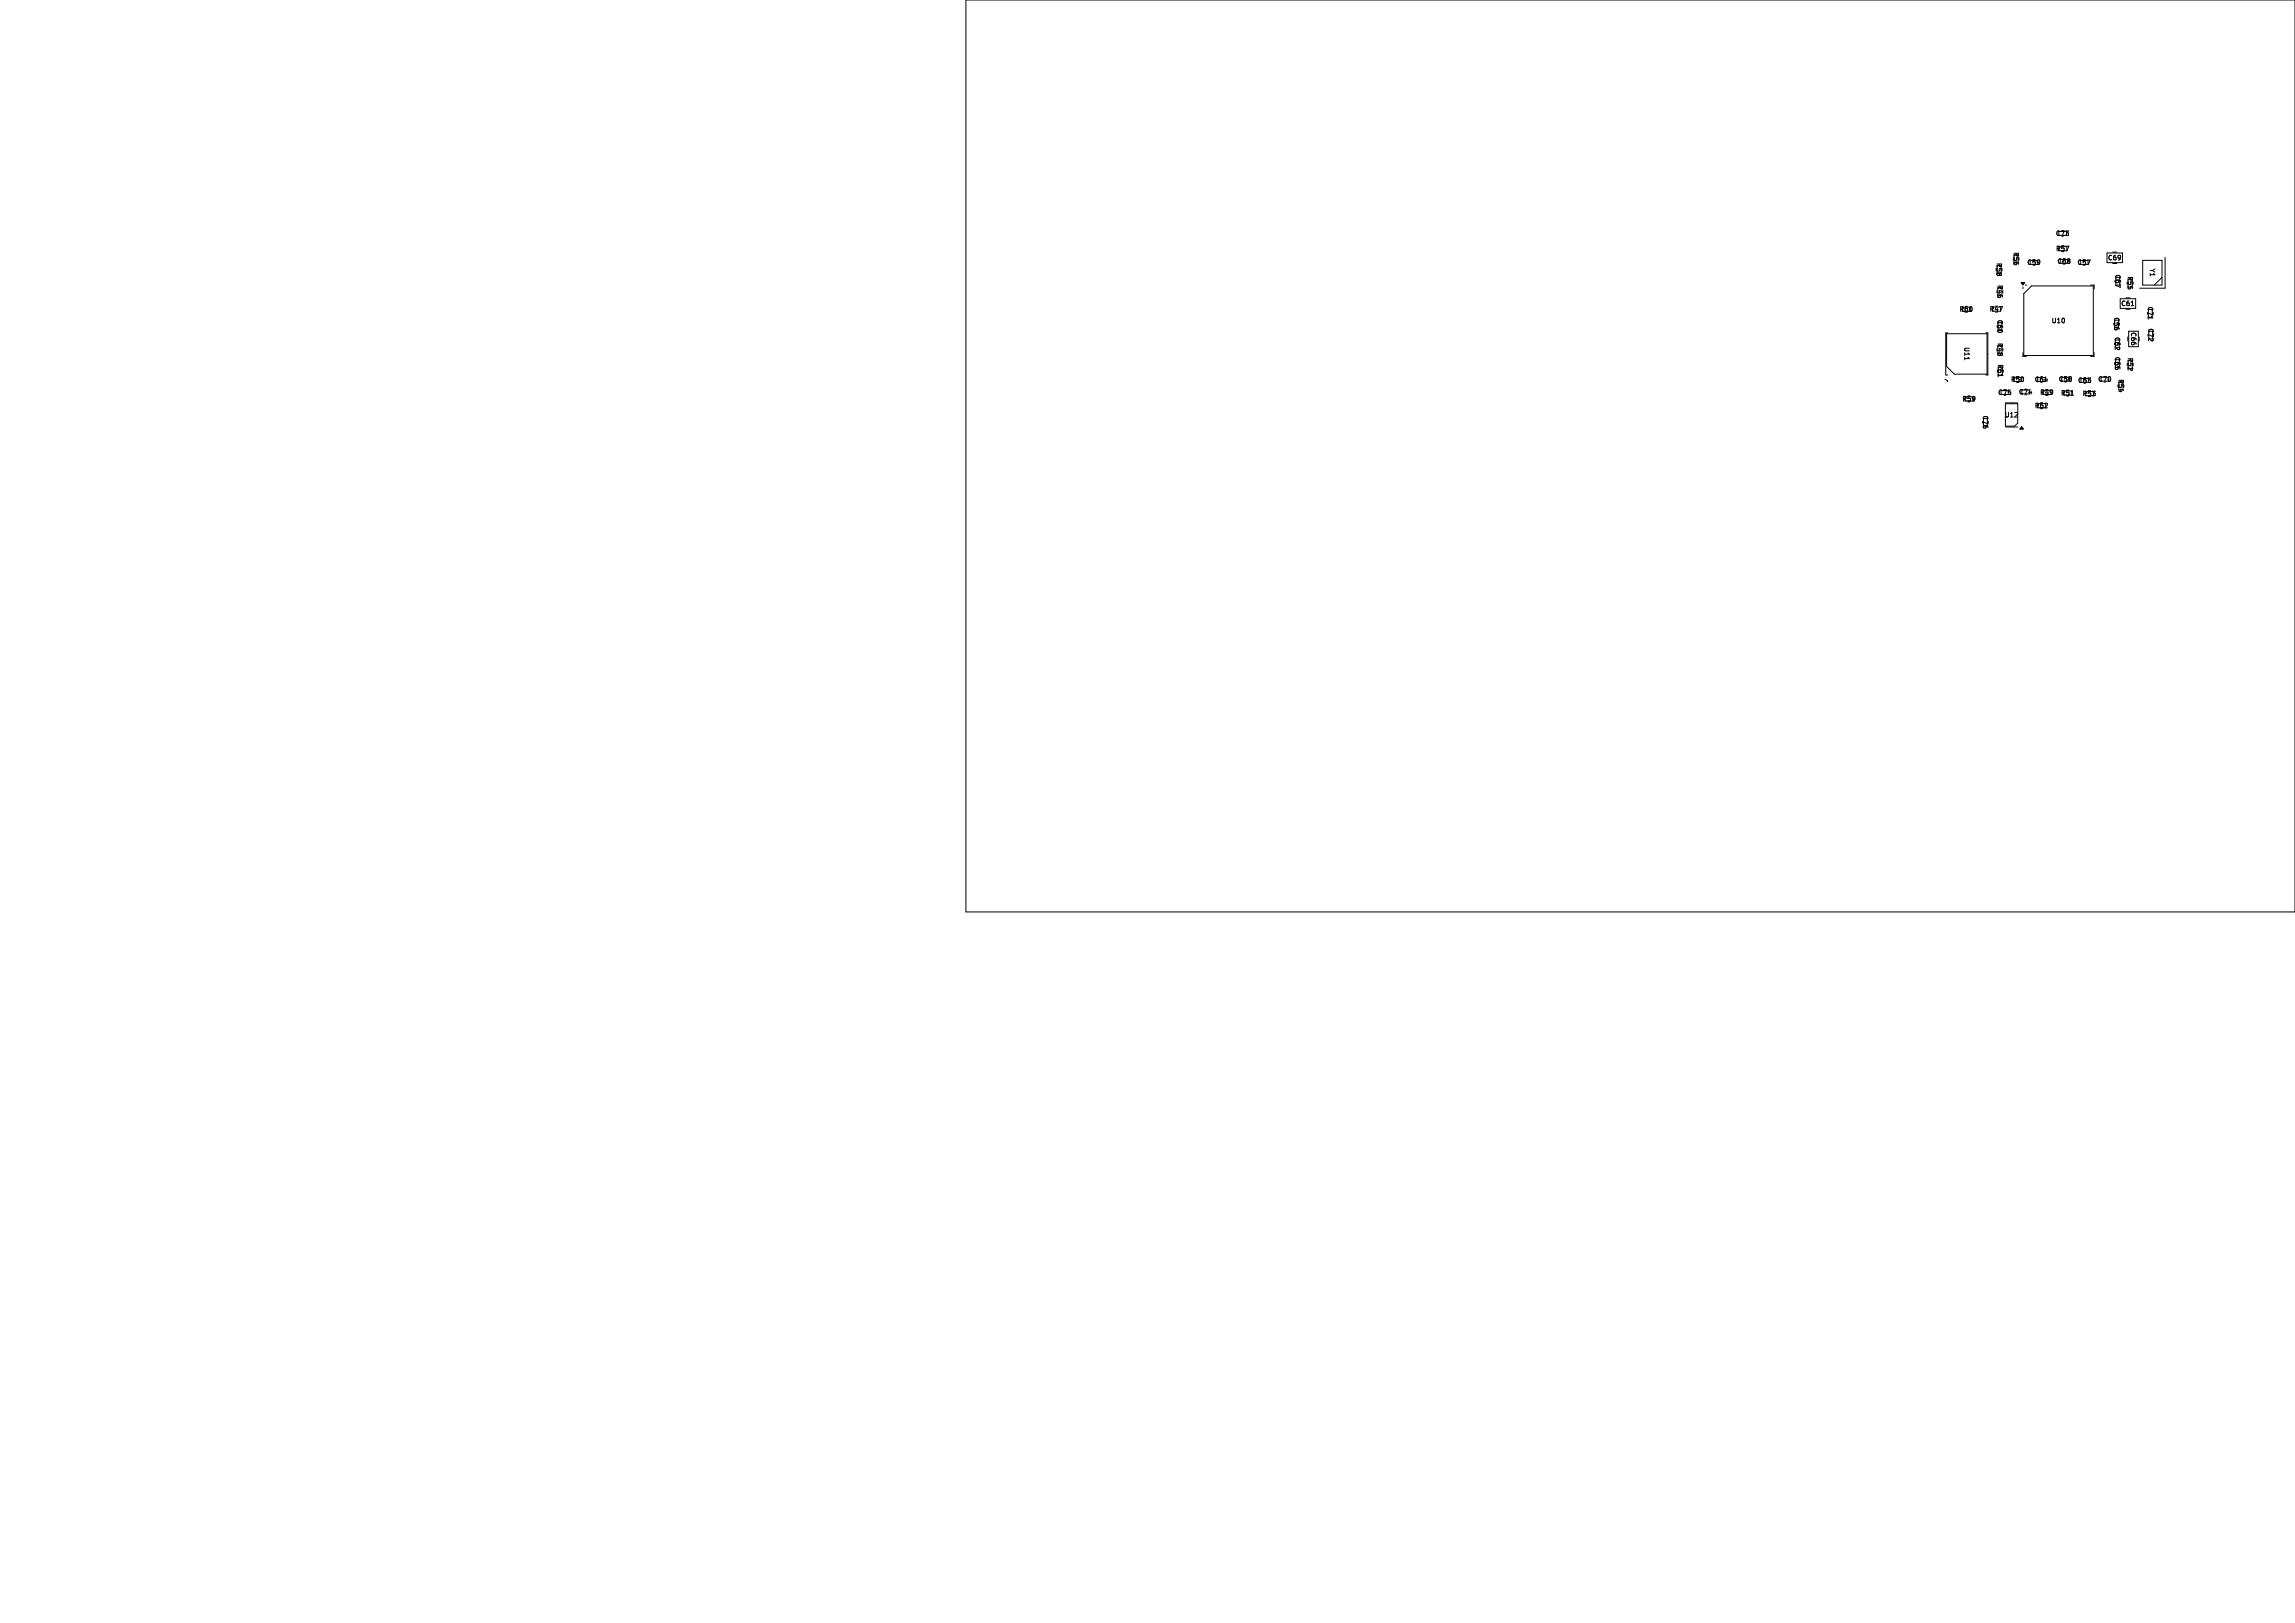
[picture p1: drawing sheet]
<svg xmlns="http://www.w3.org/2000/svg" width="297mm" height="210mm" viewBox="0 0 297 210" stroke-linecap="round" stroke-linejoin="round" font-family="sans-serif">
<defs><g id="words">
<g font-size=".8">
<text x="258.3" y="33.9" transform="rotate(90 258.3 33.9)">R58</text>
<text x="260.5" y="32.5" transform="rotate(90 260.5 32.5)">R56</text>
<text x="262.3" y="34.4">C59</text>
<text x="266" y="30.7">C73</text>
<text x="266" y="32.6">R57</text>
<text x="266.2" y="34.3">C68</text>
<text x="268.8" y="34.4">C57</text>
<text x="272.7" y="33.8">C69</text>
<text x="273.6" y="35.4" transform="rotate(90 273.6 35.4)">C67</text>
<text x="275.2" y="35.7" transform="rotate(90 275.2 35.7)">R55</text>
<text x="278.1" y="34.7" transform="rotate(90 278.1 34.7)">Y1</text>
<text x="253.5" y="40.5">R60</text>
<text x="257.4" y="40.5">R47</text>
<text x="258.4" y="36.8" transform="rotate(90 258.4 36.8)">R46</text>
<text x="258.4" y="41.3" transform="rotate(90 258.4 41.3)">C60</text>
<text x="265.4" y="41.9">U10</text>
<text x="273.5" y="41" transform="rotate(90 273.5 41)">C56</text>
<text x="274.4" y="39.7">C61</text>
<text x="277.8" y="39.6" transform="rotate(90 277.8 39.6)">C71</text>
<text x="254.1" y="44.8" transform="rotate(90 254.1 44.8)">U11</text>
<text x="258.4" y="44.3" transform="rotate(90 258.4 44.3)">R48</text>
<text x="258.4" y="47" transform="rotate(90 258.4 47)">R61</text>
<text x="273.6" y="43.5" transform="rotate(90 273.6 43.5)">C62</text>
<text x="273.6" y="46.1" transform="rotate(90 273.6 46.1)">C65</text>
<text x="275.2" y="46.2" transform="rotate(90 275.2 46.2)">R52</text>
<text x="275.7" y="42.9" transform="rotate(90 275.7 42.9)">C66</text>
<text x="277.9" y="42.4" transform="rotate(90 277.9 42.4)">C72</text>
<text x="253.9" y="52.1">R59</text>
<text x="256.5" y="53.7" transform="rotate(90 256.5 53.7)">C76</text>
<text x="258.5" y="51.2">C75</text>
<text x="260.2" y="49.6">R50</text>
<text x="261.2" y="51.2">C74</text>
<text x="263.2" y="49.6">C64</text>
<text x="263.3" y="53">R62</text>
<text x="263.9" y="51.2">R49</text>
<text x="266.4" y="49.5">C58</text>
<text x="266.6" y="51.3">R51</text>
<text x="268.8" y="49.7">C63</text>
<text x="269.4" y="51.4">R53</text>
<text x="271.4" y="49.5">C70</text>
<text x="274" y="49" transform="rotate(90 274 49)">R54</text>
</g>
<text font-size=".8" fill="#fff" x="259.3" y="54.1">U12</text>
</g></defs>
<g fill="none" stroke="#000" stroke-width=".13">
<path d="M125 0h172v118h-172zM261.8 37.1v.3M261.9 38l1-1h8v9h-9zM262.1 36.9h.2M270.5 36.9h.5v.5M272.7 32.7h2v1.3h-2zM273.4 32.6h.5M274.4 38.7h2v1.2h-2zM275.1 38.5h.5M275.8 39.6h.3M277.3 33.7h2.5v3.2h-2.5zM279.8 35.9l-1 1"/>
<path d="M280.2 33.3v4h-3.3M251.9 43.2h5.2v5.2h-4.2l-1-1zM252.1 43.1h-.3v5.4h.3M254.3 46.2v.4M257 43.1h.3v5.4h-.3M258.6 48.4v.4M259.5 52.2h1.6v2.5l-.4 .4h-1.2zM259.5 52.1h1.6M259.5 55.3h1.6M261.8 45.6v.5h.5M268 51.1h.3M271 45.6v.5h-.5"/>
<path d="M275.5 42.9h1.2v2h-1.2zM276.8 43.6v.5M278 41v.3"/>
</g>
<path d="M261.6 36.6h.4l-.2 .3zM251.7 49.1l.4 .2-.4 .2zM261.6 55.2l.3 .3h-.5z" fill="#000" stroke="#000" stroke-width=".13"/>
<g fill="#fff" stroke="#fff" stroke-width=".13">
<circle cx="238.5" cy="56.9" r=".15"/>
<circle cx="205.7" cy="56.8" r=".15"/>
<circle cx="279.8" cy="42.2" r=".15"/>
<circle cx="215.9" cy="56.5" r=".15"/>
<circle cx="268.8" cy="75.5" r=".15"/>
<circle cx="135.8" cy="110.5" r=".15"/>
<circle cx="141" cy="9" r=".15"/>
<circle cx="137.5" cy="79" r=".15"/>
<circle cx="165.5" cy="2" r=".15"/>
<circle cx="209.3" cy="5.5" r=".15"/>
<circle cx="265.3" cy="82.5" r=".15"/>
<circle cx="177.8" cy="26.5" r=".15"/>
<circle cx="149.8" cy="40.5" r=".15"/>
<circle cx="239" cy="107" r=".15"/>
<circle cx="226.8" cy="12.5" r=".15"/>
<circle cx="156.8" cy="75.5" r=".15"/>
<circle cx="127" cy="23" r=".15"/>
<circle cx="163.8" cy="75.5" r=".15"/>
<circle cx="247.8" cy="89.5" r=".15"/>
<circle cx="223.3" cy="12.5" r=".15"/>
<circle cx="251.3" cy="96.5" r=".15"/>
<circle cx="239" cy="23" r=".15"/>
<circle cx="211" cy="65" r=".15"/>
<circle cx="165.5" cy="37" r=".15"/>
<circle cx="197" cy="72" r=".15"/>
<circle cx="204" cy="65" r=".15"/>
<circle cx="212.8" cy="68.5" r=".15"/>
<circle cx="221.5" cy="65" r=".15"/>
<circle cx="146.3" cy="68.5" r=".15"/>
<circle cx="265.3" cy="12.5" r=".15"/>
<circle cx="244.3" cy="82.5" r=".15"/>
<circle cx="156.8" cy="103.5" r=".15"/>
<circle cx="165.5" cy="9" r=".15"/>
<circle cx="198.8" cy="19.5" r=".15"/>
<circle cx="267" cy="9" r=".15"/>
<circle cx="156.8" cy="19.5" r=".15"/>
<circle cx="167.3" cy="40.5" r=".15"/>
<circle cx="153.3" cy="40.5" r=".15"/>
<circle cx="137.5" cy="2" r=".15"/>
<circle cx="144.5" cy="9" r=".15"/>
<circle cx="218" cy="2" r=".15"/>
<circle cx="288" cy="30" r=".15"/>
<circle cx="216.3" cy="5.5" r=".15"/>
<circle cx="153.3" cy="19.5" r=".15"/>
<circle cx="223.3" cy="5.5" r=".15"/>
<circle cx="127" cy="72" r=".15"/>
<circle cx="253" cy="93" r=".15"/>
<circle cx="263.5" cy="100" r=".15"/>
<circle cx="184.8" cy="110.5" r=".15"/>
<circle cx="137.5" cy="93" r=".15"/>
<circle cx="244.3" cy="68.5" r=".15"/>
<circle cx="163.8" cy="96.5" r=".15"/>
<circle cx="207.5" cy="72" r=".15"/>
<circle cx="141" cy="72" r=".15"/>
<circle cx="268.8" cy="82.5" r=".15"/>
<circle cx="253" cy="107" r=".15"/>
<circle cx="268.8" cy="68.5" r=".15"/>
<circle cx="132.3" cy="75.5" r=".15"/>
<circle cx="172.5" cy="51" r=".15"/>
<circle cx="146.3" cy="54.5" r=".15"/>
<circle cx="168.5" cy="78.6" r=".15"/>
<circle cx="265.3" cy="68.5" r=".15"/>
<circle cx="127" cy="16" r=".15"/>
<circle cx="256.5" cy="2" r=".15"/>
<circle cx="282.8" cy="110.5" r=".15"/>
<circle cx="214.5" cy="2" r=".15"/>
<circle cx="258.3" cy="82.5" r=".15"/>
<circle cx="251.3" cy="89.5" r=".15"/>
<circle cx="167.3" cy="68.5" r=".15"/>
<circle cx="137.5" cy="58" r=".15"/>
<circle cx="134" cy="93" r=".15"/>
<circle cx="286.3" cy="89.5" r=".15"/>
<circle cx="258.3" cy="89.5" r=".15"/>
<circle cx="181.3" cy="26.5" r=".15"/>
<circle cx="295" cy="37" r=".15"/>
<circle cx="190" cy="2" r=".15"/>
<circle cx="148" cy="114" r=".15"/>
<circle cx="223.3" cy="33.5" r=".15"/>
<circle cx="278.7" cy="19" r=".15"/>
<circle cx="146.3" cy="19.5" r=".15"/>
<circle cx="202.3" cy="19.5" r=".15"/>
<circle cx="127" cy="107" r=".15"/>
<circle cx="174.3" cy="19.5" r=".15"/>
<circle cx="144.5" cy="44" r=".15"/>
<circle cx="139.3" cy="103.5" r=".15"/>
<circle cx="202.3" cy="110.5" r=".15"/>
<circle cx="200.5" cy="72" r=".15"/>
<circle cx="267" cy="107" r=".15"/>
<circle cx="135.8" cy="68.5" r=".15"/>
<circle cx="254.2" cy="43.6" r=".15"/>
<circle cx="188.3" cy="26.5" r=".15"/>
<circle cx="272.3" cy="68.5" r=".15"/>
<circle cx="160.3" cy="89.5" r=".15"/>
<circle cx="211" cy="79" r=".15"/>
<circle cx="254.8" cy="75.5" r=".15"/>
<circle cx="247.8" cy="12.5" r=".15"/>
<circle cx="288.1" cy="16.5" r=".15"/>
<circle cx="281" cy="86" r=".15"/>
<circle cx="242.5" cy="79" r=".15"/>
<circle cx="225" cy="100" r=".15"/>
<circle cx="197" cy="114" r=".15"/>
<circle cx="130.5" cy="107" r=".15"/>
<circle cx="128.8" cy="33.5" r=".15"/>
<circle cx="149.8" cy="47.5" r=".15"/>
<circle cx="218" cy="72" r=".15"/>
<circle cx="176" cy="58" r=".15"/>
<circle cx="275.8" cy="19.5" r=".15"/>
<circle cx="254.8" cy="19.5" r=".15"/>
<circle cx="265.3" cy="75.5" r=".15"/>
<circle cx="165.5" cy="30" r=".15"/>
<circle cx="195.3" cy="110.5" r=".15"/>
<circle cx="160.3" cy="47.5" r=".15"/>
<circle cx="204" cy="100" r=".15"/>
<circle cx="274" cy="23" r=".15"/>
<circle cx="261.1" cy="48.4" r=".15"/>
<circle cx="247.8" cy="33.5" r=".15"/>
<circle cx="281" cy="2" r=".15"/>
<circle cx="288" cy="107" r=".15"/>
<circle cx="193.5" cy="65" r=".15"/>
<circle cx="267" cy="2" r=".15"/>
<circle cx="162" cy="2" r=".15"/>
<circle cx="268.8" cy="89.5" r=".15"/>
<circle cx="263" cy="40.1" r=".15"/>
<circle cx="134" cy="65" r=".15"/>
<circle cx="139.3" cy="75.5" r=".15"/>
<circle cx="130.5" cy="16" r=".15"/>
<circle cx="197" cy="100" r=".15"/>
<circle cx="261.8" cy="110.5" r=".15"/>
<circle cx="214.5" cy="9" r=".15"/>
<circle cx="163.8" cy="47.5" r=".15"/>
<circle cx="260" cy="107" r=".15"/>
<circle cx="263.5" cy="72" r=".15"/>
<circle cx="163.8" cy="40.5" r=".15"/>
<circle cx="132.3" cy="19.5" r=".15"/>
<circle cx="128.8" cy="96.5" r=".15"/>
<circle cx="179.5" cy="86" r=".15"/>
<circle cx="258.3" cy="26.5" r=".15"/>
<circle cx="151.5" cy="100" r=".15"/>
<circle cx="135.8" cy="96.5" r=".15"/>
<circle cx="261.8" cy="89.5" r=".15"/>
<circle cx="214.5" cy="114" r=".15"/>
<circle cx="142.8" cy="110.5" r=".15"/>
<circle cx="130.5" cy="93" r=".15"/>
<circle cx="155" cy="86" r=".15"/>
<circle cx="130.5" cy="2" r=".15"/>
<circle cx="135.8" cy="61.5" r=".15"/>
<circle cx="221.5" cy="114" r=".15"/>
<circle cx="148" cy="72" r=".15"/>
<circle cx="260" cy="23" r=".15"/>
<circle cx="258.3" cy="103.5" r=".15"/>
<circle cx="260.2" cy="46.3" r=".15"/>
<circle cx="267" cy="100" r=".15"/>
<circle cx="144.5" cy="2" r=".15"/>
<circle cx="247.8" cy="96.5" r=".15"/>
<circle cx="158.5" cy="65" r=".15"/>
<circle cx="163.8" cy="103.5" r=".15"/>
<circle cx="204" cy="86" r=".15"/>
<circle cx="186.5" cy="23" r=".15"/>
<circle cx="142.8" cy="75.5" r=".15"/>
<circle cx="218" cy="79" r=".15"/>
<circle cx="209.3" cy="96.5" r=".15"/>
<circle cx="193.5" cy="9" r=".15"/>
<circle cx="137.5" cy="114" r=".15"/>
<circle cx="256.5" cy="93" r=".15"/>
<circle cx="167.3" cy="47.5" r=".15"/>
<circle cx="254.8" cy="68.5" r=".15"/>
<circle cx="167.3" cy="110.5" r=".15"/>
<circle cx="139.3" cy="61.5" r=".15"/>
<circle cx="155" cy="37" r=".15"/>
<circle cx="240.8" cy="89.5" r=".15"/>
<circle cx="244.3" cy="75.5" r=".15"/>
<circle cx="141" cy="65" r=".15"/>
<circle cx="260.1" cy="41.5" r=".15"/>
<circle cx="244.3" cy="19.5" r=".15"/>
<circle cx="130.5" cy="9" r=".15"/>
<circle cx="156.8" cy="26.5" r=".15"/>
<circle cx="242.5" cy="93" r=".15"/>
<circle cx="144.5" cy="58" r=".15"/>
<circle cx="137.5" cy="44" r=".15"/>
<circle cx="186.5" cy="65" r=".15"/>
<circle cx="240.8" cy="82.5" r=".15"/>
<circle cx="235.5" cy="2" r=".15"/>
<circle cx="132.3" cy="96.5" r=".15"/>
<circle cx="155" cy="23" r=".15"/>
<circle cx="172.5" cy="37" r=".15"/>
<circle cx="244.3" cy="12.5" r=".15"/>
<circle cx="146.3" cy="47.5" r=".15"/>
<circle cx="209.3" cy="19.5" r=".15"/>
<circle cx="225" cy="86" r=".15"/>
<circle cx="251.3" cy="75.5" r=".15"/>
<circle cx="282.8" cy="47.5" r=".15"/>
<circle cx="195.3" cy="12.5" r=".15"/>
<circle cx="228.5" cy="65" r=".15"/>
<circle cx="209.3" cy="82.5" r=".15"/>
<circle cx="188.3" cy="5.5" r=".15"/>
<circle cx="211" cy="2" r=".15"/>
<circle cx="237.3" cy="12.5" r=".15"/>
<circle cx="265.3" cy="5.5" r=".15"/>
<circle cx="237.3" cy="82.5" r=".15"/>
<circle cx="286.3" cy="54.5" r=".15"/>
<circle cx="228.5" cy="9" r=".15"/>
<circle cx="284.5" cy="16" r=".15"/>
<circle cx="249.5" cy="72" r=".15"/>
<circle cx="134" cy="2" r=".15"/>
<circle cx="139.3" cy="110.5" r=".15"/>
<circle cx="270.5" cy="9" r=".15"/>
<circle cx="156.8" cy="33.5" r=".15"/>
<circle cx="273.9" cy="43.3" r=".15"/>
<circle cx="256.5" cy="23" r=".15"/>
<circle cx="195.3" cy="33.5" r=".15"/>
<circle cx="261.8" cy="96.5" r=".15"/>
<circle cx="134" cy="58" r=".15"/>
<circle cx="158.5" cy="30" r=".15"/>
<circle cx="134" cy="16" r=".15"/>
<circle cx="198.8" cy="26.5" r=".15"/>
<circle cx="191.8" cy="19.5" r=".15"/>
<circle cx="183" cy="86" r=".15"/>
<circle cx="169" cy="37" r=".15"/>
<circle cx="184.8" cy="103.5" r=".15"/>
<circle cx="205.8" cy="5.5" r=".15"/>
<circle cx="205.8" cy="12.5" r=".15"/>
<circle cx="284.5" cy="79" r=".15"/>
<circle cx="135.8" cy="5.5" r=".15"/>
<circle cx="142.8" cy="47.5" r=".15"/>
<circle cx="237.3" cy="26.5" r=".15"/>
<circle cx="198.8" cy="5.5" r=".15"/>
<circle cx="146.3" cy="40.5" r=".15"/>
<circle cx="219.8" cy="103.5" r=".15"/>
<circle cx="239" cy="86" r=".15"/>
<circle cx="135.8" cy="103.5" r=".15"/>
<circle cx="158.5" cy="93" r=".15"/>
<circle cx="165.5" cy="93" r=".15"/>
<circle cx="193.5" cy="30" r=".15"/>
<circle cx="247.8" cy="19.5" r=".15"/>
<circle cx="251.3" cy="68.5" r=".15"/>
<circle cx="207.5" cy="23" r=".15"/>
<circle cx="171.6" cy="105.9" r=".15"/>
<circle cx="165.5" cy="51" r=".15"/>
<circle cx="228.5" cy="86" r=".15"/>
<circle cx="176" cy="114" r=".15"/>
<circle cx="183" cy="9" r=".15"/>
<circle cx="295" cy="2" r=".15"/>
<circle cx="144.5" cy="65" r=".15"/>
<circle cx="253" cy="2" r=".15"/>
<circle cx="267" cy="72" r=".15"/>
<circle cx="235.5" cy="86" r=".15"/>
<circle cx="141" cy="51" r=".15"/>
<circle cx="181.3" cy="103.5" r=".15"/>
<circle cx="174.3" cy="96.5" r=".15"/>
<circle cx="239" cy="93" r=".15"/>
<circle cx="274" cy="107" r=".15"/>
<circle cx="144.5" cy="16" r=".15"/>
<circle cx="295" cy="23" r=".15"/>
<circle cx="130.5" cy="23" r=".15"/>
<circle cx="289.8" cy="89.5" r=".15"/>
<circle cx="282.8" cy="68.5" r=".15"/>
<circle cx="141" cy="86" r=".15"/>
<circle cx="272.3" cy="110.5" r=".15"/>
<circle cx="198.8" cy="103.5" r=".15"/>
<circle cx="221.5" cy="2" r=".15"/>
<circle cx="148" cy="2" r=".15"/>
<circle cx="293.3" cy="68.5" r=".15"/>
<circle cx="205.8" cy="89.5" r=".15"/>
<circle cx="246" cy="114" r=".15"/>
<circle cx="134" cy="107" r=".15"/>
<circle cx="263.5" cy="23" r=".15"/>
<circle cx="139.3" cy="54.5" r=".15"/>
<circle cx="162" cy="114" r=".15"/>
<circle cx="178.6" cy="93" r=".15"/>
<circle cx="156.8" cy="54.5" r=".15"/>
<circle cx="132.3" cy="54.5" r=".15"/>
<circle cx="134" cy="44" r=".15"/>
<circle cx="233.9" cy="36.1" r=".15"/>
<circle cx="272.3" cy="82.5" r=".15"/>
<circle cx="202.3" cy="68.5" r=".15"/>
<circle cx="212.8" cy="110.5" r=".15"/>
<circle cx="209.3" cy="89.5" r=".15"/>
<circle cx="265.3" cy="103.5" r=".15"/>
<circle cx="155" cy="100" r=".15"/>
<circle cx="156.8" cy="110.5" r=".15"/>
<circle cx="235.5" cy="114" r=".15"/>
<circle cx="246" cy="107" r=".15"/>
<circle cx="205.8" cy="26.5" r=".15"/>
<circle cx="139.3" cy="12.5" r=".15"/>
<circle cx="132.3" cy="12.5" r=".15"/>
<circle cx="156.8" cy="47.5" r=".15"/>
<circle cx="134" cy="51" r=".15"/>
<circle cx="221.5" cy="72" r=".15"/>
<circle cx="204" cy="72" r=".15"/>
<circle cx="127" cy="9" r=".15"/>
<circle cx="183" cy="2" r=".15"/>
<circle cx="148" cy="86" r=".15"/>
<circle cx="260" cy="93" r=".15"/>
<circle cx="191.8" cy="68.5" r=".15"/>
<circle cx="295" cy="16" r=".15"/>
<circle cx="190" cy="65" r=".15"/>
<circle cx="139.3" cy="5.5" r=".15"/>
<circle cx="253" cy="79" r=".15"/>
<circle cx="258.3" cy="19.5" r=".15"/>
<circle cx="237.3" cy="47.5" r=".15"/>
<circle cx="253" cy="65" r=".15"/>
<circle cx="150" cy="9.7" r=".15"/>
<circle cx="289.8" cy="54.5" r=".15"/>
<circle cx="160.3" cy="5.5" r=".15"/>
<circle cx="191.8" cy="110.5" r=".15"/>
<circle cx="237.3" cy="33.5" r=".15"/>
<circle cx="181.7" cy="95.9" r=".15"/>
<circle cx="281" cy="72" r=".15"/>
<circle cx="263.5" cy="86" r=".15"/>
<circle cx="130.5" cy="79" r=".15"/>
<circle cx="221.5" cy="79" r=".15"/>
<circle cx="169" cy="2" r=".15"/>
<circle cx="128.8" cy="103.5" r=".15"/>
<circle cx="214.5" cy="44" r=".15"/>
<circle cx="222.3" cy="96.1" r=".15"/>
<circle cx="244.3" cy="5.5" r=".15"/>
<circle cx="172.5" cy="114" r=".15"/>
<circle cx="209.3" cy="33.5" r=".15"/>
<circle cx="169" cy="44" r=".15"/>
<circle cx="204" cy="9" r=".15"/>
<circle cx="295" cy="44" r=".15"/>
<circle cx="169" cy="30" r=".15"/>
<circle cx="135.8" cy="47.5" r=".15"/>
<circle cx="158.5" cy="37" r=".15"/>
<circle cx="167.3" cy="26.5" r=".15"/>
<circle cx="274.9" cy="37.3" r=".15"/>
<circle cx="172.5" cy="9" r=".15"/>
<circle cx="130.5" cy="30" r=".15"/>
<circle cx="204" cy="93" r=".15"/>
<circle cx="158.5" cy="23" r=".15"/>
<circle cx="141" cy="58" r=".15"/>
<circle cx="209.3" cy="110.5" r=".15"/>
<circle cx="135.8" cy="40.5" r=".15"/>
<circle cx="284.5" cy="9" r=".15"/>
<circle cx="225" cy="65" r=".15"/>
<circle cx="165.5" cy="79" r=".15"/>
<circle cx="268.8" cy="12.5" r=".15"/>
<circle cx="142.8" cy="61.5" r=".15"/>
<circle cx="207.5" cy="44" r=".15"/>
<circle cx="149.8" cy="19.5" r=".15"/>
<circle cx="132.3" cy="33.5" r=".15"/>
<circle cx="242.5" cy="86" r=".15"/>
<circle cx="288" cy="100" r=".15"/>
<circle cx="239" cy="79" r=".15"/>
<circle cx="128.8" cy="54.5" r=".15"/>
<circle cx="186.5" cy="114" r=".15"/>
<circle cx="176" cy="86" r=".15"/>
<circle cx="200.5" cy="30" r=".15"/>
<circle cx="211" cy="86" r=".15"/>
<circle cx="237.3" cy="89.5" r=".15"/>
<circle cx="254.1" cy="33" r=".15"/>
<circle cx="216.3" cy="110.5" r=".15"/>
<circle cx="225" cy="79" r=".15"/>
<circle cx="165.5" cy="65" r=".15"/>
<circle cx="127" cy="30" r=".15"/>
<circle cx="242.5" cy="23" r=".15"/>
<circle cx="239" cy="2" r=".15"/>
<circle cx="141" cy="44" r=".15"/>
<circle cx="207.5" cy="37" r=".15"/>
<circle cx="158.5" cy="51" r=".15"/>
<circle cx="127" cy="44" r=".15"/>
<circle cx="139.3" cy="68.5" r=".15"/>
<circle cx="240.8" cy="19.5" r=".15"/>
<circle cx="288" cy="44" r=".15"/>
<circle cx="144.5" cy="72" r=".15"/>
<circle cx="226.8" cy="96.5" r=".15"/>
<circle cx="260" cy="86" r=".15"/>
<circle cx="172.5" cy="72" r=".15"/>
<circle cx="146.3" cy="82.5" r=".15"/>
<circle cx="142.8" cy="89.5" r=".15"/>
<circle cx="261.8" cy="82.5" r=".15"/>
<circle cx="153.3" cy="54.5" r=".15"/>
<circle cx="149.8" cy="68.5" r=".15"/>
<circle cx="254.8" cy="89.5" r=".15"/>
<circle cx="142.8" cy="12.5" r=".15"/>
<circle cx="170.8" cy="5.5" r=".15"/>
<circle cx="139.3" cy="40.5" r=".15"/>
<circle cx="268.8" cy="110.5" r=".15"/>
<circle cx="205.8" cy="82.5" r=".15"/>
<circle cx="186.5" cy="107" r=".15"/>
<circle cx="149.8" cy="110.5" r=".15"/>
<circle cx="228.5" cy="79" r=".15"/>
<circle cx="170.8" cy="96.5" r=".15"/>
<circle cx="275.8" cy="103.5" r=".15"/>
<circle cx="254.8" cy="12.5" r=".15"/>
<circle cx="216.3" cy="33.5" r=".15"/>
<circle cx="235.5" cy="30" r=".15"/>
<circle cx="277.5" cy="114" r=".15"/>
<circle cx="284.5" cy="2" r=".15"/>
<circle cx="261.8" cy="103.5" r=".15"/>
<circle cx="163.8" cy="12.5" r=".15"/>
<circle cx="153.3" cy="75.5" r=".15"/>
<circle cx="160.3" cy="96.5" r=".15"/>
<circle cx="272.3" cy="103.5" r=".15"/>
<circle cx="247.8" cy="75.5" r=".15"/>
<circle cx="275.8" cy="82.5" r=".15"/>
<circle cx="184.8" cy="68.5" r=".15"/>
<circle cx="225" cy="9" r=".15"/>
<circle cx="205.8" cy="19.5" r=".15"/>
<circle cx="284.5" cy="44" r=".15"/>
<circle cx="204" cy="2" r=".15"/>
<circle cx="216.3" cy="26.5" r=".15"/>
<circle cx="216.3" cy="68.5" r=".15"/>
<circle cx="190" cy="107" r=".15"/>
<circle cx="184.8" cy="47.5" r=".15"/>
<circle cx="256.5" cy="107" r=".15"/>
<circle cx="148" cy="44" r=".15"/>
<circle cx="211" cy="72" r=".15"/>
<circle cx="233.8" cy="19.5" r=".15"/>
<circle cx="242.5" cy="72" r=".15"/>
<circle cx="200.5" cy="9" r=".15"/>
<circle cx="149.8" cy="5.5" r=".15"/>
<circle cx="200.5" cy="93" r=".15"/>
<circle cx="135.8" cy="12.5" r=".15"/>
<circle cx="132.3" cy="26.5" r=".15"/>
<circle cx="258.3" cy="96.5" r=".15"/>
<circle cx="134" cy="37" r=".15"/>
<circle cx="204" cy="23" r=".15"/>
<circle cx="160.3" cy="68.5" r=".15"/>
<circle cx="165.5" cy="86" r=".15"/>
<circle cx="137.5" cy="65" r=".15"/>
<circle cx="130.5" cy="58" r=".15"/>
<circle cx="169" cy="16" r=".15"/>
<circle cx="284.5" cy="86" r=".15"/>
<circle cx="160.3" cy="103.5" r=".15"/>
<circle cx="167.3" cy="5.5" r=".15"/>
<circle cx="190" cy="9" r=".15"/>
<circle cx="167.3" cy="103.5" r=".15"/>
<circle cx="149.8" cy="54.5" r=".15"/>
<circle cx="247.8" cy="82.5" r=".15"/>
<circle cx="193.5" cy="58" r=".15"/>
<circle cx="253" cy="86" r=".15"/>
<circle cx="200.5" cy="107" r=".15"/>
<circle cx="286.3" cy="110.5" r=".15"/>
<circle cx="253" cy="72" r=".15"/>
<circle cx="151.5" cy="107" r=".15"/>
<circle cx="141" cy="93" r=".15"/>
<circle cx="127" cy="86" r=".15"/>
<circle cx="179.5" cy="51" r=".15"/>
<circle cx="267" cy="58" r=".15"/>
<circle cx="247.8" cy="68.5" r=".15"/>
<circle cx="158.5" cy="44" r=".15"/>
<circle cx="193.5" cy="79" r=".15"/>
<circle cx="212.8" cy="89.5" r=".15"/>
<circle cx="193.5" cy="100" r=".15"/>
<circle cx="130.5" cy="65" r=".15"/>
<circle cx="237.3" cy="75.5" r=".15"/>
<circle cx="148" cy="51" r=".15"/>
<circle cx="249.5" cy="100" r=".15"/>
<circle cx="233.8" cy="33.5" r=".15"/>
<circle cx="254.8" cy="110.5" r=".15"/>
<circle cx="260.3" cy="33.5" r=".15"/>
<circle cx="211" cy="23" r=".15"/>
<circle cx="162" cy="37" r=".15"/>
<circle cx="132.3" cy="5.5" r=".15"/>
<circle cx="200.5" cy="86" r=".15"/>
<circle cx="235.5" cy="79" r=".15"/>
<circle cx="181.3" cy="5.5" r=".15"/>
<circle cx="260" cy="100" r=".15"/>
<circle cx="160.3" cy="12.5" r=".15"/>
<circle cx="288.8" cy="12.7" r=".15"/>
<circle cx="261.8" cy="75.5" r=".15"/>
<circle cx="226.8" cy="89.5" r=".15"/>
<circle cx="142.8" cy="68.5" r=".15"/>
<circle cx="225" cy="72" r=".15"/>
<circle cx="246" cy="2" r=".15"/>
<circle cx="244.3" cy="110.5" r=".15"/>
<circle cx="179.5" cy="9" r=".15"/>
<circle cx="141" cy="114" r=".15"/>
<circle cx="172.5" cy="2" r=".15"/>
<circle cx="130.5" cy="72" r=".15"/>
<circle cx="226.8" cy="5.5" r=".15"/>
<circle cx="286.3" cy="103.5" r=".15"/>
<circle cx="237.3" cy="19.5" r=".15"/>
<circle cx="256.5" cy="100" r=".15"/>
<circle cx="267" cy="86" r=".15"/>
<circle cx="230.3" cy="5.5" r=".15"/>
<circle cx="261.8" cy="12.5" r=".15"/>
<circle cx="135.8" cy="19.5" r=".15"/>
<circle cx="127" cy="79" r=".15"/>
<circle cx="155" cy="79" r=".15"/>
<circle cx="174.3" cy="33.5" r=".15"/>
<circle cx="247.8" cy="40.5" r=".15"/>
<circle cx="291.5" cy="2" r=".15"/>
<circle cx="128.8" cy="110.5" r=".15"/>
<circle cx="163.8" cy="68.5" r=".15"/>
<circle cx="160.3" cy="40.5" r=".15"/>
<circle cx="249.5" cy="9" r=".15"/>
<circle cx="134" cy="86" r=".15"/>
<circle cx="288" cy="51" r=".15"/>
<circle cx="186.5" cy="2" r=".15"/>
<circle cx="179.5" cy="65" r=".15"/>
<circle cx="197" cy="23" r=".15"/>
<circle cx="249.5" cy="93" r=".15"/>
<circle cx="162" cy="23" r=".15"/>
<circle cx="225" cy="2" r=".15"/>
<circle cx="254.8" cy="26.5" r=".15"/>
<circle cx="172.5" cy="44" r=".15"/>
<circle cx="273.5" cy="38.8" r=".15"/>
<circle cx="272.3" cy="5.5" r=".15"/>
<circle cx="265.3" cy="61.5" r=".15"/>
<circle cx="163.8" cy="54.5" r=".15"/>
<circle cx="160.3" cy="33.5" r=".15"/>
<circle cx="158.5" cy="107" r=".15"/>
<circle cx="179.5" cy="30" r=".15"/>
<circle cx="137.5" cy="16" r=".15"/>
<circle cx="148" cy="16" r=".15"/>
<circle cx="223.3" cy="110.5" r=".15"/>
<circle cx="127" cy="93" r=".15"/>
<circle cx="162" cy="107" r=".15"/>
<circle cx="207.5" cy="79" r=".15"/>
<circle cx="293.3" cy="103.5" r=".15"/>
<circle cx="153.3" cy="103.5" r=".15"/>
<circle cx="254.8" cy="103.5" r=".15"/>
<circle cx="134" cy="23" r=".15"/>
<circle cx="256.5" cy="86" r=".15"/>
<circle cx="146.3" cy="96.5" r=".15"/>
<circle cx="179.5" cy="2" r=".15"/>
<circle cx="223.3" cy="103.5" r=".15"/>
<circle cx="235.5" cy="9" r=".15"/>
<circle cx="183" cy="37" r=".15"/>
<circle cx="158.5" cy="100" r=".15"/>
<circle cx="141" cy="2" r=".15"/>
<circle cx="295" cy="114" r=".15"/>
<circle cx="149.8" cy="75.5" r=".15"/>
<circle cx="128.8" cy="82.5" r=".15"/>
<circle cx="139.3" cy="19.5" r=".15"/>
<circle cx="163.8" cy="19.5" r=".15"/>
<circle cx="277.5" cy="58" r=".15"/>
<circle cx="153.3" cy="96.5" r=".15"/>
<circle cx="142.8" cy="54.5" r=".15"/>
<circle cx="151.5" cy="65" r=".15"/>
<circle cx="167.3" cy="89.5" r=".15"/>
<circle cx="127" cy="51" r=".15"/>
<circle cx="254.8" cy="82.5" r=".15"/>
<circle cx="156.8" cy="40.5" r=".15"/>
<circle cx="273.1" cy="45.8" r=".15"/>
<circle cx="174.3" cy="68.5" r=".15"/>
<circle cx="142.8" cy="5.5" r=".15"/>
<circle cx="263.5" cy="93" r=".15"/>
<circle cx="186.5" cy="30" r=".15"/>
<circle cx="170.8" cy="19.5" r=".15"/>
<circle cx="291.5" cy="44" r=".15"/>
<circle cx="226.8" cy="68.5" r=".15"/>
<circle cx="207.5" cy="65" r=".15"/>
<circle cx="211" cy="114" r=".15"/>
<circle cx="218.9" cy="47.1" r=".15"/>
<circle cx="274" cy="72" r=".15"/>
<circle cx="211" cy="9" r=".15"/>
<circle cx="277.5" cy="93" r=".15"/>
<circle cx="202.3" cy="89.5" r=".15"/>
<circle cx="281" cy="58" r=".15"/>
<circle cx="277.5" cy="2" r=".15"/>
<circle cx="184.8" cy="75.5" r=".15"/>
<circle cx="267" cy="23" r=".15"/>
<circle cx="209.3" cy="26.5" r=".15"/>
<circle cx="249.5" cy="2" r=".15"/>
<circle cx="148" cy="65" r=".15"/>
<circle cx="212.8" cy="5.5" r=".15"/>
<circle cx="142.8" cy="40.5" r=".15"/>
<circle cx="160.3" cy="26.5" r=".15"/>
<circle cx="190" cy="114" r=".15"/>
<circle cx="163.8" cy="26.5" r=".15"/>
<circle cx="142.8" cy="19.5" r=".15"/>
<circle cx="193.9" cy="46.4" r=".15"/>
<circle cx="253" cy="100" r=".15"/>
<circle cx="230.3" cy="12.5" r=".15"/>
<circle cx="151.5" cy="58" r=".15"/>
<circle cx="277.5" cy="51" r=".15"/>
<circle cx="151.5" cy="72" r=".15"/>
<circle cx="146.3" cy="12.5" r=".15"/>
<circle cx="155" cy="51" r=".15"/>
<circle cx="218" cy="65" r=".15"/>
<circle cx="184.8" cy="12.5" r=".15"/>
<circle cx="134" cy="79" r=".15"/>
<circle cx="127" cy="65" r=".15"/>
<circle cx="138.4" cy="100.2" r=".15"/>
<circle cx="146.3" cy="5.5" r=".15"/>
<circle cx="130.5" cy="100" r=".15"/>
<circle cx="165.5" cy="16" r=".15"/>
<circle cx="275.8" cy="12.5" r=".15"/>
<circle cx="177.8" cy="12.5" r=".15"/>
<circle cx="160.3" cy="75.5" r=".15"/>
<circle cx="251.3" cy="5.5" r=".15"/>
<circle cx="130.5" cy="44" r=".15"/>
<circle cx="137.5" cy="72" r=".15"/>
<circle cx="253" cy="114" r=".15"/>
<circle cx="280" cy="32" r=".15"/>
<circle cx="251.3" cy="19.5" r=".15"/>
<circle cx="160.3" cy="19.5" r=".15"/>
<circle cx="167.3" cy="33.5" r=".15"/>
<circle cx="268.8" cy="96.5" r=".15"/>
<circle cx="151.5" cy="51" r=".15"/>
<circle cx="174.3" cy="54.5" r=".15"/>
<circle cx="139.3" cy="89.5" r=".15"/>
<circle cx="263.5" cy="9" r=".15"/>
<circle cx="223.1" cy="51.9" r=".15"/>
<circle cx="179.5" cy="114" r=".15"/>
<circle cx="286.3" cy="68.5" r=".15"/>
<circle cx="270.5" cy="107" r=".15"/>
<circle cx="148" cy="79" r=".15"/>
<circle cx="179.9" cy="109.1" r=".15"/>
<circle cx="242.5" cy="9" r=".15"/>
<circle cx="249.5" cy="44" r=".15"/>
<circle cx="141" cy="16" r=".15"/>
<circle cx="155" cy="65" r=".15"/>
<circle cx="272.3" cy="89.5" r=".15"/>
<circle cx="127" cy="2" r=".15"/>
<circle cx="270.5" cy="2" r=".15"/>
<circle cx="184.8" cy="5.5" r=".15"/>
<circle cx="158.5" cy="72" r=".15"/>
<circle cx="261.9" cy="65.5" r=".15"/>
<circle cx="216.3" cy="12.5" r=".15"/>
<circle cx="195.3" cy="5.5" r=".15"/>
<circle cx="184.8" cy="19.5" r=".15"/>
<circle cx="127" cy="100" r=".15"/>
<circle cx="268.8" cy="19.5" r=".15"/>
<circle cx="247.8" cy="103.5" r=".15"/>
<circle cx="235.4" cy="38.2" r=".15"/>
<circle cx="170.8" cy="33.5" r=".15"/>
<circle cx="132.3" cy="47.5" r=".15"/>
<circle cx="232" cy="2" r=".15"/>
<circle cx="286.3" cy="26.5" r=".15"/>
<circle cx="216.3" cy="103.5" r=".15"/>
<circle cx="295" cy="107" r=".15"/>
<circle cx="275.8" cy="110.5" r=".15"/>
<circle cx="156.8" cy="61.5" r=".15"/>
<circle cx="291.5" cy="23" r=".15"/>
<circle cx="174.3" cy="103.5" r=".15"/>
<circle cx="179.5" cy="100" r=".15"/>
<circle cx="149.8" cy="89.5" r=".15"/>
<circle cx="204" cy="79" r=".15"/>
<circle cx="282.8" cy="103.5" r=".15"/>
<circle cx="228.5" cy="114" r=".15"/>
<circle cx="251.3" cy="12.5" r=".15"/>
<circle cx="149.8" cy="103.5" r=".15"/>
<circle cx="130.5" cy="37" r=".15"/>
<circle cx="197" cy="107" r=".15"/>
<circle cx="274" cy="2" r=".15"/>
<circle cx="155" cy="72" r=".15"/>
<circle cx="256.5" cy="9" r=".15"/>
<circle cx="170.8" cy="40.5" r=".15"/>
<circle cx="132.3" cy="82.5" r=".15"/>
<circle cx="235.5" cy="23" r=".15"/>
<circle cx="130.5" cy="51" r=".15"/>
<circle cx="202.3" cy="103.5" r=".15"/>
<circle cx="155" cy="2" r=".15"/>
<circle cx="240.8" cy="5.5" r=".15"/>
<circle cx="149.8" cy="82.5" r=".15"/>
<circle cx="170.8" cy="26.5" r=".15"/>
<circle cx="132.3" cy="61.5" r=".15"/>
<circle cx="207.5" cy="9" r=".15"/>
<circle cx="260" cy="2" r=".15"/>
<circle cx="289.8" cy="47.5" r=".15"/>
<circle cx="256.5" cy="72" r=".15"/>
<circle cx="179.5" cy="72" r=".15"/>
<circle cx="127" cy="114" r=".15"/>
<circle cx="186.5" cy="72" r=".15"/>
<circle cx="235.5" cy="72" r=".15"/>
<circle cx="263.5" cy="2" r=".15"/>
<circle cx="181.3" cy="75.5" r=".15"/>
<circle cx="128.8" cy="68.5" r=".15"/>
<circle cx="193.5" cy="114" r=".15"/>
<circle cx="128.8" cy="75.5" r=".15"/>
<circle cx="235.5" cy="100" r=".15"/>
<circle cx="295" cy="93" r=".15"/>
<circle cx="207.5" cy="93" r=".15"/>
<circle cx="279.3" cy="26.5" r=".15"/>
<circle cx="263.5" cy="114" r=".15"/>
<circle cx="256.5" cy="58" r=".15"/>
<circle cx="261.8" cy="68.5" r=".15"/>
<circle cx="279.1" cy="43.4" r=".15"/>
<circle cx="200.5" cy="114" r=".15"/>
<circle cx="260" cy="72" r=".15"/>
<circle cx="162" cy="30" r=".15"/>
<circle cx="221.5" cy="86" r=".15"/>
<circle cx="172.5" cy="16" r=".15"/>
<circle cx="195.3" cy="19.5" r=".15"/>
<circle cx="153.3" cy="89.5" r=".15"/>
<circle cx="191.8" cy="82.5" r=".15"/>
<circle cx="233.8" cy="12.5" r=".15"/>
<circle cx="246" cy="23" r=".15"/>
<circle cx="261.8" cy="19.5" r=".15"/>
<circle cx="254.8" cy="96.5" r=".15"/>
<circle cx="202.3" cy="26.5" r=".15"/>
<circle cx="242.5" cy="37" r=".15"/>
<circle cx="200.5" cy="58" r=".15"/>
<circle cx="265.3" cy="96.5" r=".15"/>
<circle cx="142.8" cy="82.5" r=".15"/>
<circle cx="148" cy="93" r=".15"/>
<circle cx="127" cy="58" r=".15"/>
<circle cx="162" cy="72" r=".15"/>
<circle cx="135.8" cy="75.5" r=".15"/>
<circle cx="211" cy="100" r=".15"/>
<circle cx="160.3" cy="54.5" r=".15"/>
<circle cx="198.8" cy="82.5" r=".15"/>
<circle cx="186.5" cy="9" r=".15"/>
<circle cx="230.3" cy="19.5" r=".15"/>
<circle cx="149.8" cy="61.5" r=".15"/>
<circle cx="279.3" cy="68.5" r=".15"/>
<circle cx="130.5" cy="86" r=".15"/>
<circle cx="132.3" cy="89.5" r=".15"/>
<circle cx="204" cy="114" r=".15"/>
<circle cx="141" cy="79" r=".15"/>
<circle cx="183" cy="65" r=".15"/>
<circle cx="134" cy="114" r=".15"/>
<circle cx="213.8" cy="21.6" r=".15"/>
<circle cx="193.5" cy="86" r=".15"/>
<circle cx="228.5" cy="2" r=".15"/>
<circle cx="282.8" cy="89.5" r=".15"/>
<circle cx="293.3" cy="26.5" r=".15"/>
<circle cx="151.5" cy="79" r=".15"/>
<circle cx="162" cy="79" r=".15"/>
<circle cx="158.5" cy="79" r=".15"/>
<circle cx="128.8" cy="12.5" r=".15"/>
<circle cx="134" cy="9" r=".15"/>
<circle cx="181.3" cy="33.5" r=".15"/>
<circle cx="268.8" cy="103.5" r=".15"/>
<circle cx="132.3" cy="110.5" r=".15"/>
<circle cx="197" cy="58" r=".15"/>
<circle cx="229" cy="103.3" r=".15"/>
<circle cx="144.5" cy="51" r=".15"/>
<circle cx="163.8" cy="89.5" r=".15"/>
<circle cx="265.3" cy="110.5" r=".15"/>
<circle cx="139.3" cy="82.5" r=".15"/>
<circle cx="295" cy="51" r=".15"/>
<circle cx="225" cy="114" r=".15"/>
<circle cx="219.8" cy="82.5" r=".15"/>
<circle cx="170.8" cy="54.5" r=".15"/>
<circle cx="127" cy="37" r=".15"/>
<circle cx="270.5" cy="86" r=".15"/>
<circle cx="219.8" cy="110.5" r=".15"/>
<circle cx="176" cy="37" r=".15"/>
<circle cx="200.5" cy="37" r=".15"/>
<circle cx="247.8" cy="5.5" r=".15"/>
<circle cx="171.9" cy="80.7" r=".15"/>
<circle cx="207.5" cy="114" r=".15"/>
<circle cx="293.3" cy="19.5" r=".15"/>
<circle cx="197" cy="79" r=".15"/>
<circle cx="167.3" cy="12.5" r=".15"/>
<circle cx="207.5" cy="100" r=".15"/>
<circle cx="128.8" cy="19.5" r=".15"/>
<circle cx="275.8" cy="68.5" r=".15"/>
<circle cx="190" cy="100" r=".15"/>
<circle cx="156.8" cy="96.5" r=".15"/>
<circle cx="176" cy="79" r=".15"/>
<circle cx="170.8" cy="68.5" r=".15"/>
<circle cx="146.3" cy="61.5" r=".15"/>
<circle cx="162" cy="44" r=".15"/>
<circle cx="267" cy="65" r=".15"/>
<circle cx="281" cy="51" r=".15"/>
<circle cx="176" cy="2" r=".15"/>
<circle cx="142.8" cy="103.5" r=".15"/>
<circle cx="249.5" cy="37" r=".15"/>
<circle cx="258.3" cy="110.5" r=".15"/>
<circle cx="258.3" cy="12.5" r=".15"/>
<circle cx="261.8" cy="61.5" r=".15"/>
<circle cx="205.8" cy="68.5" r=".15"/>
<circle cx="282.8" cy="54.5" r=".15"/>
<circle cx="252.3" cy="32.9" r=".15"/>
<circle cx="202.3" cy="82.5" r=".15"/>
<circle cx="135.8" cy="54.5" r=".15"/>
<circle cx="240.8" cy="75.5" r=".15"/>
<circle cx="197" cy="86" r=".15"/>
<circle cx="189" cy="97.1" r=".15"/>
<circle cx="186.4" cy="96" r=".15"/>
<circle cx="268.8" cy="61.5" r=".15"/>
<circle cx="270.5" cy="32.4" r=".15"/>
<circle cx="289.8" cy="68.5" r=".15"/>
<circle cx="137.5" cy="51" r=".15"/>
<circle cx="265.3" cy="19.5" r=".15"/>
<circle cx="260.2" cy="64.3" r=".15"/>
<circle cx="281" cy="107" r=".15"/>
<circle cx="218" cy="86" r=".15"/>
<circle cx="169" cy="86" r=".15"/>
<circle cx="186.5" cy="37" r=".15"/>
<circle cx="270.5" cy="65" r=".15"/>
<circle cx="132.3" cy="40.5" r=".15"/>
<circle cx="209.3" cy="12.5" r=".15"/>
<circle cx="251.3" cy="54.5" r=".15"/>
<circle cx="128.8" cy="89.5" r=".15"/>
<circle cx="291.5" cy="107" r=".15"/>
<circle cx="191.8" cy="33.5" r=".15"/>
<circle cx="162" cy="93" r=".15"/>
<circle cx="174.3" cy="40.5" r=".15"/>
<circle cx="162" cy="51" r=".15"/>
<circle cx="295" cy="9" r=".15"/>
<circle cx="291.5" cy="51" r=".15"/>
<circle cx="284.5" cy="51" r=".15"/>
<circle cx="146.3" cy="103.5" r=".15"/>
<circle cx="197" cy="37" r=".15"/>
<circle cx="205.8" cy="110.5" r=".15"/>
<circle cx="181.3" cy="47.5" r=".15"/>
<circle cx="232" cy="114" r=".15"/>
<circle cx="169" cy="107" r=".15"/>
<circle cx="128.8" cy="61.5" r=".15"/>
<circle cx="137.5" cy="86" r=".15"/>
<circle cx="258.3" cy="75.5" r=".15"/>
<circle cx="239" cy="72" r=".15"/>
<circle cx="291.5" cy="86" r=".15"/>
<circle cx="171.4" cy="100.9" r=".15"/>
<circle cx="155" cy="44" r=".15"/>
<circle cx="263.5" cy="107" r=".15"/>
<circle cx="148" cy="58" r=".15"/>
<circle cx="198.8" cy="33.5" r=".15"/>
<circle cx="193.5" cy="107" r=".15"/>
<circle cx="288" cy="86" r=".15"/>
<circle cx="132.3" cy="68.5" r=".15"/>
<circle cx="128.8" cy="26.5" r=".15"/>
<circle cx="270.5" cy="100" r=".15"/>
<circle cx="284.5" cy="72" r=".15"/>
<circle cx="151.5" cy="44" r=".15"/>
<circle cx="142.8" cy="96.5" r=".15"/>
<circle cx="137.5" cy="9" r=".15"/>
<circle cx="249.5" cy="79" r=".15"/>
<circle cx="195.3" cy="82.5" r=".15"/>
<circle cx="177.8" cy="5.5" r=".15"/>
<circle cx="253" cy="23" r=".15"/>
<circle cx="277.5" cy="9" r=".15"/>
<circle cx="134" cy="72" r=".15"/>
<circle cx="128.8" cy="47.5" r=".15"/>
<circle cx="266.9" cy="29.4" r=".15"/>
<circle cx="289.8" cy="110.5" r=".15"/>
<circle cx="261.8" cy="5.5" r=".15"/>
<circle cx="265.3" cy="89.5" r=".15"/>
<circle cx="256.5" cy="30" r=".15"/>
<circle cx="293.3" cy="33.5" r=".15"/>
<circle cx="212.8" cy="12.5" r=".15"/>
<circle cx="240.8" cy="12.5" r=".15"/>
<circle cx="272.3" cy="19.5" r=".15"/>
<circle cx="284.5" cy="107" r=".15"/>
<circle cx="153.3" cy="47.5" r=".15"/>
<circle cx="270.5" cy="72" r=".15"/>
<circle cx="212.8" cy="96.5" r=".15"/>
<circle cx="270.5" cy="114" r=".15"/>
<circle cx="156.8" cy="68.5" r=".15"/>
<circle cx="226.8" cy="103.5" r=".15"/>
<circle cx="135.8" cy="82.5" r=".15"/>
<circle cx="268.8" cy="5.5" r=".15"/>
<circle cx="170.8" cy="89.5" r=".15"/>
<circle cx="209.3" cy="68.5" r=".15"/>
<circle cx="268.8" cy="54.5" r=".15"/>
<circle cx="212.5" cy="27.5" r=".15"/>
<circle cx="200.5" cy="23" r=".15"/>
<circle cx="153.3" cy="5.5" r=".15"/>
<circle cx="249.5" cy="86" r=".15"/>
<circle cx="293.3" cy="110.5" r=".15"/>
<circle cx="198.8" cy="89.5" r=".15"/>
<circle cx="190" cy="86" r=".15"/>
<circle cx="275.8" cy="26.5" r=".15"/>
<circle cx="134" cy="100" r=".15"/>
<circle cx="195.3" cy="89.5" r=".15"/>
<circle cx="281" cy="79" r=".15"/>
<circle cx="135.8" cy="89.5" r=".15"/>
<circle cx="251.3" cy="103.5" r=".15"/>
<circle cx="207.5" cy="2" r=".15"/>
<circle cx="258.3" cy="68.5" r=".15"/>
<circle cx="128.8" cy="40.5" r=".15"/>
<circle cx="289.8" cy="5.5" r=".15"/>
<circle cx="246" cy="9" r=".15"/>
<circle cx="270.5" cy="93" r=".15"/>
<circle cx="158.5" cy="2" r=".15"/>
<circle cx="267" cy="93" r=".15"/>
<circle cx="144.5" cy="114" r=".15"/>
<circle cx="151.5" cy="2" r=".15"/>
<circle cx="212.8" cy="82.5" r=".15"/>
<circle cx="139.3" cy="47.5" r=".15"/>
<circle cx="277.5" cy="107" r=".15"/>
<circle cx="132.3" cy="103.5" r=".15"/>
<circle cx="174.3" cy="12.5" r=".15"/>
<circle cx="190" cy="79" r=".15"/>
<circle cx="242.5" cy="2" r=".15"/>
<circle cx="258.3" cy="64.1" r=".15"/>
<circle cx="272.3" cy="12.5" r=".15"/>
<circle cx="270.5" cy="23" r=".15"/>
<circle cx="274" cy="86" r=".15"/>
<circle cx="288" cy="114" r=".15"/>
<circle cx="169" cy="100" r=".15"/>
<circle cx="219.8" cy="12.5" r=".15"/>
<circle cx="163.8" cy="33.5" r=".15"/>
<circle cx="183" cy="72" r=".15"/>
<circle cx="281.7" cy="16.3" r=".15"/>
<circle cx="188.4" cy="58.5" r=".15"/>
<circle cx="170.6" cy="59.8" r=".15"/>
<circle cx="176.8" cy="59.4" r=".15"/>
<circle cx="283.2" cy="15.7" r=".15"/>
<circle cx="176.5" cy="60.9" r=".15"/>
<circle cx="188.6" cy="57.4" r=".15"/>
<circle cx="184.7" cy="41.3" r=".15"/>
<circle cx="154.8" cy="12" r=".15"/>
<circle cx="235" cy="104.9" r=".15"/>
<circle cx="190.9" cy="50.6" r=".15"/>
<circle cx="185.2" cy="34.3" r=".15"/>
<circle cx="194.7" cy="55.6" r=".15"/>
<circle cx="197.1" cy="48.7" r=".15"/>
<circle cx="203.3" cy="55.6" r=".15"/>
<circle cx="206.8" cy="53.8" r=".15"/>
<circle cx="218.1" cy="53.3" r=".15"/>
<circle cx="224.5" cy="53.3" r=".15"/>
<circle cx="211.1" cy="88.1" r=".15"/>
<circle cx="222.5" cy="51.1" r=".15"/>
<circle cx="205.7" cy="33.2" r=".15"/>
<circle cx="208.7" cy="38.8" r=".15"/>
<circle cx="203.5" cy="48.8" r=".15"/>
<circle cx="225.3" cy="53.3" r=".15"/>
<circle cx="225.2" cy="50.5" r=".15"/>
<circle cx="206.5" cy="35.1" r=".15"/>
<circle cx="224.4" cy="93" r=".15"/>
<circle cx="227.7" cy="53.4" r=".15"/>
<circle cx="226.7" cy="53.7" r=".15"/>
<circle cx="223.6" cy="90" r=".15"/>
<circle cx="229.4" cy="50.5" r=".15"/>
<circle cx="227.7" cy="49.1" r=".15"/>
<circle cx="229.2" cy="94.2" r=".15"/>
<circle cx="227.7" cy="48" r=".15"/>
<circle cx="230.1" cy="93.3" r=".15"/>
<circle cx="230.2" cy="50.6" r=".15"/>
<circle cx="224" cy="100.2" r=".15"/>
<circle cx="230.8" cy="53.4" r=".15"/>
<circle cx="226" cy="100.2" r=".15"/>
<circle cx="231.6" cy="53.4" r=".15"/>
<circle cx="232.6" cy="53.4" r=".15"/>
<circle cx="230.9" cy="100.3" r=".15"/>
<circle cx="232.4" cy="99.6" r=".15"/>
<circle cx="233.1" cy="53.9" r=".15"/>
<circle cx="247.8" cy="48.2" r=".15"/>
<circle cx="234.3" cy="49.9" r=".15"/>
<circle cx="234" cy="54.1" r=".15"/>
<circle cx="239.4" cy="96.1" r=".15"/>
<circle cx="221.8" cy="42.4" r=".15"/>
<circle cx="232.4" cy="50.1" r=".15"/>
<circle cx="231" cy="48.9" r=".15"/>
<circle cx="222.5" cy="43.6" r=".15"/>
<circle cx="223.2" cy="44" r=".15"/>
<circle cx="235.5" cy="53.8" r=".15"/>
<circle cx="188.2" cy="54.6" r=".15"/>
<circle cx="169.2" cy="46.2" r=".15"/>
<circle cx="236" cy="49.5" r=".15"/>
<circle cx="223.9" cy="44.5" r=".15"/>
<circle cx="230.9" cy="45.3" r=".15"/>
<circle cx="233.4" cy="44" r=".15"/>
<circle cx="232.5" cy="45.5" r=".15"/>
<circle cx="177" cy="45.9" r=".15"/>
<circle cx="188.4" cy="55.4" r=".15"/>
<circle cx="240.3" cy="50.5" r=".15"/>
<circle cx="223" cy="46.3" r=".15"/>
<circle cx="238.8" cy="53.4" r=".15"/>
<circle cx="234.3" cy="46.6" r=".15"/>
<circle cx="237.4" cy="49.9" r=".15"/>
<circle cx="233.5" cy="45.1" r=".15"/>
<circle cx="238.6" cy="48.3" r=".15"/>
<circle cx="188.7" cy="16.7" r=".15"/>
<circle cx="197.2" cy="42.6" r=".15"/>
<circle cx="198.5" cy="70.1" r=".15"/>
<circle cx="197.4" cy="46.6" r=".15"/>
<circle cx="241.1" cy="45.7" r=".15"/>
<circle cx="239.2" cy="49.5" r=".15"/>
<circle cx="238.2" cy="43.1" r=".15"/>
<circle cx="235" cy="44.3" r=".15"/>
<circle cx="259.1" cy="69.8" r=".15"/>
<circle cx="238.5" cy="66.3" r=".15"/>
<circle cx="176" cy="74" r=".15"/>
<circle cx="194.3" cy="75.2" r=".15"/>
<circle cx="188.4" cy="75.2" r=".15"/>
<circle cx="246.3" cy="64.1" r=".15"/>
<circle cx="240.1" cy="61.5" r=".15"/>
<circle cx="193.4" cy="75.7" r=".15"/>
<circle cx="237.3" cy="53.7" r=".15"/>
<circle cx="229.7" cy="43.1" r=".15"/>
<circle cx="263" cy="56.8" r=".15"/>
<circle cx="240.1" cy="58.4" r=".15"/>
<circle cx="201" cy="61.8" r=".15"/>
<circle cx="221.5" cy="57.6" r=".15"/>
<circle cx="240.6" cy="53.3" r=".15"/>
<circle cx="232.2" cy="43.9" r=".15"/>
<circle cx="240" cy="45.7" r=".15"/>
<circle cx="259.1" cy="57.4" r=".15"/>
<circle cx="224.7" cy="43.9" r=".15"/>
<circle cx="266.4" cy="55.4" r=".15"/>
<circle cx="245.4" cy="103.6" r=".15"/>
<circle cx="240.9" cy="58.8" r=".15"/>
<circle cx="203.8" cy="34.9" r=".15"/>
<circle cx="216" cy="28.4" r=".15"/>
<circle cx="284.5" cy="20.7" r=".15"/>
<circle cx="171.8" cy="78.9" r=".15"/>
<circle cx="278.9" cy="31.1" r=".15"/>
<circle cx="216.4" cy="46.7" r=".15"/>
<circle cx="218.2" cy="39.7" r=".15"/>
<circle cx="174.9" cy="91.3" r=".15"/>
<circle cx="231.2" cy="37" r=".15"/>
<circle cx="241.1" cy="49.1" r=".15"/>
<circle cx="231.6" cy="41.5" r=".15"/>
<circle cx="182.4" cy="31.2" r=".15"/>
<circle cx="220.6" cy="55.4" r=".15"/>
<circle cx="241.5" cy="48.3" r=".15"/>
<circle cx="231.2" cy="40.7" r=".15"/>
<circle cx="241.8" cy="61.5" r=".15"/>
<circle cx="190.5" cy="24.3" r=".15"/>
<circle cx="231.2" cy="39.9" r=".15"/>
<circle cx="239.2" cy="40.8" r=".15"/>
<circle cx="170.6" cy="61.4" r=".15"/>
<circle cx="203.1" cy="56.5" r=".15"/>
<circle cx="186.8" cy="58.6" r=".15"/>
<circle cx="218.4" cy="55.7" r=".15"/>
<circle cx="284.4" cy="11.1" r=".15"/>
<circle cx="280.7" cy="10.2" r=".15"/>
<circle cx="243" cy="58.8" r=".15"/>
<circle cx="243.6" cy="50.6" r=".15"/>
<circle cx="265.4" cy="48.6" r=".15"/>
<circle cx="245.1" cy="49.6" r=".15"/>
<circle cx="244.8" cy="58.8" r=".15"/>
<circle cx="244.8" cy="50.6" r=".15"/>
<circle cx="251.4" cy="56.3" r=".15"/>
<circle cx="245.6" cy="50.6" r=".15"/>
<circle cx="251.1" cy="57.5" r=".15"/>
<circle cx="244.2" cy="53.5" r=".15"/>
<circle cx="242.2" cy="40" r=".15"/>
<circle cx="265.4" cy="45" r=".15"/>
<circle cx="247.1" cy="50.6" r=".15"/>
<circle cx="254.4" cy="58.2" r=".15"/>
<circle cx="249" cy="48.7" r=".15"/>
<circle cx="248.2" cy="61.5" r=".15"/>
<circle cx="258.3" cy="61.3" r=".15"/>
<circle cx="259.4" cy="55.5" r=".15"/>
<circle cx="248.6" cy="50.4" r=".15"/>
<circle cx="249.4" cy="50.4" r=".15"/>
<circle cx="187.4" cy="53.5" r=".15"/>
<circle cx="167" cy="45" r=".15"/>
<circle cx="255" cy="54.4" r=".15"/>
<circle cx="256.6" cy="55.9" r=".15"/>
<circle cx="259.2" cy="61.4" r=".15"/>
<circle cx="251.2" cy="64.1" r=".15"/>
<circle cx="293.2" cy="95.7" r=".15"/>
<circle cx="293.2" cy="77.8" r=".15"/>
<circle cx="263.3" cy="66.4" r=".15"/>
<circle cx="222.1" cy="39.7" r=".15"/>
<circle cx="254.5" cy="60.5" r=".15"/>
<circle cx="252.3" cy="61.9" r=".15"/>
<circle cx="168.2" cy="96.2" r=".15"/>
<circle cx="168" cy="85" r=".15"/>
<circle cx="171" cy="77.1" r=".15"/>
<circle cx="234.8" cy="65.3" r=".15"/>
<circle cx="284.1" cy="10.2" r=".15"/>
<circle cx="282.8" cy="6.3" r=".15"/>
<circle cx="284.6" cy="6.3" r=".15"/>
<circle cx="285.4" cy="11.4" r=".15"/>
<circle cx="237.6" cy="55.9" r=".15"/>
<circle cx="199.7" cy="61.5" r=".15"/>
<circle cx="189" cy="63.4" r=".15"/>
<circle cx="221.5" cy="56" r=".15"/>
<circle cx="251.7" cy="49.4" r=".15"/>
<circle cx="177.1" cy="63.7" r=".15"/>
<circle cx="279.9" cy="16.6" r=".15"/>
<circle cx="284.8" cy="17.6" r=".15"/>
<circle cx="284.6" cy="14" r=".15"/>
<circle cx="286.2" cy="18" r=".15"/>
<circle cx="285.9" cy="15.3" r=".15"/>
<circle cx="279.3" cy="11" r=".15"/>
<circle cx="292.1" cy="32" r=".15"/>
<circle cx="292.1" cy="25.8" r=".15"/>
<circle cx="282.9" cy="21.1" r=".15"/>
<circle cx="289.4" cy="29.2" r=".15"/>
<circle cx="289.5" cy="21.1" r=".15"/>
<circle cx="286.5" cy="20.9" r=".15"/>
<circle cx="292.2" cy="32.9" r=".15"/>
<circle cx="284" cy="28.2" r=".15"/>
<circle cx="282.1" cy="32.9" r=".15"/>
<circle cx="283.6" cy="30.4" r=".15"/>
<circle cx="279.5" cy="40.1" r=".15"/>
<circle cx="172.1" cy="3.3" r=".15"/>
<circle cx="214.7" cy="96" r=".15"/>
<circle cx="191.5" cy="93.3" r=".15"/>
<circle cx="270" cy="33.1" r=".15"/>
<circle cx="223" cy="35.8" r=".15"/>
<circle cx="277.5" cy="90.1" r=".15"/>
<circle cx="168.4" cy="80.8" r=".15"/>
<circle cx="267.6" cy="31" r=".15"/>
<circle cx="177.1" cy="89.9" r=".15"/>
<circle cx="190.8" cy="45.4" r=".15"/>
<circle cx="236.6" cy="42.5" r=".15"/>
<circle cx="263.3" cy="35.4" r=".15"/>
<circle cx="229.9" cy="34.7" r=".15"/>
<circle cx="263.3" cy="53.3" r=".15"/>
<circle cx="257.8" cy="38.5" r=".15"/>
<circle cx="168.3" cy="74.8" r=".15"/>
<circle cx="158.4" cy="3.4" r=".15"/>
<circle cx="259.7" cy="48.2" r=".15"/>
<circle cx="230.3" cy="43.7" r=".15"/>
<circle cx="227.7" cy="29.7" r=".15"/>
<circle cx="225.5" cy="45.6" r=".15"/>
<circle cx="229.9" cy="36.1" r=".15"/>
<circle cx="231.8" cy="35.5" r=".15"/>
<circle cx="222.1" cy="41.3" r=".15"/>
<circle cx="230.8" cy="42.1" r=".15"/>
<circle cx="226.9" cy="43.8" r=".15"/>
<circle cx="265.1" cy="36.2" r=".15"/>
<circle cx="262.8" cy="43" r=".15"/>
<circle cx="269.6" cy="42.8" r=".15"/>
<circle cx="260.5" cy="44.9" r=".15"/>
<circle cx="258.8" cy="46.7" r=".15"/>
<circle cx="263.1" cy="54.1" r=".15"/>
<circle cx="262.8" cy="45" r=".15"/>
<circle cx="268.4" cy="44.6" r=".15"/>
<circle cx="264.5" cy="51.6" r=".15"/>
<circle cx="266.4" cy="44.9" r=".15"/>
<circle cx="268" cy="50.1" r=".15"/>
<circle cx="269.4" cy="48.1" r=".15"/>
<circle cx="264.2" cy="40.5" r=".15"/>
<circle cx="263.9" cy="39.2" r=".15"/>
<circle cx="276.5" cy="46.4" r=".15"/>
<circle cx="271.3" cy="46" r=".15"/>
<circle cx="274.9" cy="48.7" r=".15"/>
<circle cx="271.8" cy="47" r=".15"/>
<circle cx="271.7" cy="43.9" r=".15"/>
<circle cx="270.8" cy="51.8" r=".15"/>
<circle cx="268.7" cy="38.5" r=".15"/>
<circle cx="267.3" cy="34.6" r=".15"/>
<circle cx="272.3" cy="42.3" r=".15"/>
<circle cx="275" cy="45.7" r=".15"/>
<circle cx="273.1" cy="43.1" r=".15"/>
<circle cx="266.3" cy="36" r=".15"/>
<circle cx="266.9" cy="33" r=".15"/>
<circle cx="264.7" cy="38.3" r=".15"/>
<circle cx="264.1" cy="36.1" r=".15"/>
<circle cx="201.4" cy="17" r=".15"/>
<circle cx="226.2" cy="35.1" r=".15"/>
<circle cx="231.6" cy="38.7" r=".15"/>
<circle cx="235.8" cy="37.2" r=".15"/>
<circle cx="213" cy="29.2" r=".15"/>
<circle cx="220.3" cy="39.6" r=".15"/>
<circle cx="216.2" cy="40.6" r=".15"/>
<circle cx="218" cy="38.9" r=".15"/>
<circle cx="216.8" cy="42.2" r=".15"/>
<circle cx="214.6" cy="33.6" r=".15"/>
<circle cx="221.9" cy="37.9" r=".15"/>
<circle cx="219.2" cy="36.3" r=".15"/>
<circle cx="221.9" cy="36.8" r=".15"/>
<circle cx="221.4" cy="47.3" r=".15"/>
<circle cx="214.6" cy="23.2" r=".15"/>
<circle cx="214.8" cy="24.2" r=".15"/>
<circle cx="214.5" cy="19.7" r=".15"/>
<circle cx="212" cy="23.9" r=".15"/>
<circle cx="241.2" cy="103.7" r=".15"/>
<circle cx="243.9" cy="96.8" r=".15"/>
<circle cx="241.2" cy="110.7" r=".15"/>
<circle cx="239.1" cy="114.1" r=".15"/>
<circle cx="238.4" cy="55.5" r=".15"/>
<circle cx="240" cy="95.1" r=".15"/>
<circle cx="234.6" cy="55.7" r=".15"/>
<circle cx="250.9" cy="49.6" r=".15"/>
<circle cx="213.6" cy="99.8" r=".15"/>
<circle cx="211.5" cy="96.5" r=".15"/>
<circle cx="199.1" cy="50.6" r=".15"/>
<circle cx="218.8" cy="96.2" r=".15"/>
<circle cx="180.6" cy="111.7" r=".15"/>
<circle cx="180.8" cy="109.2" r=".15"/>
<circle cx="178.6" cy="108.8" r=".15"/>
<circle cx="177.3" cy="111.7" r=".15"/>
<circle cx="177.2" cy="88.9" r=".15"/>
<circle cx="180.8" cy="94.7" r=".15"/>
<circle cx="178.8" cy="106.1" r=".15"/>
<circle cx="177.7" cy="100.7" r=".15"/>
<circle cx="193.7" cy="93.8" r=".15"/>
<circle cx="187.2" cy="96.3" r=".15"/>
<circle cx="190.6" cy="40.1" r=".15"/>
<circle cx="181" cy="92.9" r=".15"/>
<circle cx="144.7" cy="97.8" r=".15"/>
<circle cx="181.4" cy="40.6" r=".15"/>
<circle cx="200" cy="99.5" r=".15"/>
<circle cx="175.1" cy="68.2" r=".15"/>
<circle cx="218.4" cy="101.8" r=".15"/>
<circle cx="177.3" cy="75.2" r=".15"/>
<circle cx="262" cy="116" r=".15"/>
<circle cx="173.9" cy="66.4" r=".15"/>
<circle cx="256" cy="116" r=".15"/>
<circle cx="176.5" cy="75.5" r=".15"/>
<circle cx="249.2" cy="114.5" r=".15"/>
<circle cx="175.6" cy="70.2" r=".15"/>
<circle cx="214.4" cy="107.2" r="1"/>
<circle cx="207.6" cy="107.2" r="1"/>
<circle cx="289.7" cy="75.1" r=".15"/>
<circle cx="289.7" cy="76.4" r=".15"/>
<circle cx="289.7" cy="77.7" r=".15"/>
<circle cx="289.7" cy="79" r=".15"/>
<circle cx="288.4" cy="75.1" r=".15"/>
<circle cx="288.4" cy="76.4" r=".15"/>
<circle cx="288.4" cy="77.7" r=".15"/>
<circle cx="288.4" cy="79" r=".15"/>
<circle cx="181" cy="24" r=".5"/>
<circle cx="178.5" cy="24" r=".5"/>
<circle cx="175.9" cy="24" r=".5"/>
<circle cx="173.4" cy="24" r=".5"/>
<circle cx="170.8" cy="24" r=".5"/>
<circle cx="168.3" cy="24" r=".5"/>
<circle cx="199.3" cy="111.3" r="1.6"/>
<circle cx="187.8" cy="111.3" r="1.6"/>
<circle cx="198" cy="105" r=".38"/>
<circle cx="196.7" cy="102.4" r=".38"/>
<circle cx="195.5" cy="105" r=".38"/>
<circle cx="194.2" cy="102.4" r=".38"/>
<circle cx="192.9" cy="105" r=".38"/>
<circle cx="191.7" cy="102.4" r=".38"/>
<circle cx="190.4" cy="105" r=".38"/>
<circle cx="189.1" cy="102.4" r=".38"/>
<circle cx="163.8" cy="111.1" r=".65"/>
<circle cx="170.8" cy="111.1" r=".65"/>
<circle cx="165" cy="113.6" r=".5"/>
<circle cx="169.5" cy="113.6" r=".5"/>
<circle cx="232.4" cy="107.2" r="1"/>
<circle cx="225.6" cy="107.2" r="1"/>
<circle cx="292.5" cy="4.5" r="1.6"/>
<circle cx="292.5" cy="113.5" r="1.6"/>
<circle cx="181.9" cy="111.7" r=".33"/>
<circle cx="176.1" cy="111.7" r=".32"/>
<circle cx="232.8" cy="10" r="1.6"/>
<circle cx="220.1" cy="10" r="1.6"/>
<circle cx="231.5" cy="25.2" r=".44"/>
<circle cx="229.5" cy="25.2" r=".44"/>
<circle cx="227.4" cy="25.2" r=".44"/>
<circle cx="225.4" cy="25.2" r=".44"/>
<circle cx="223.4" cy="25.2" r=".44"/>
<circle cx="221.3" cy="25.2" r=".44"/>
<circle cx="232.5" cy="27.7" r=".44"/>
<circle cx="230.5" cy="27.7" r=".44"/>
<circle cx="228.5" cy="27.7" r=".44"/>
<circle cx="224.4" cy="27.7" r=".44"/>
<circle cx="222.4" cy="27.7" r=".44"/>
<circle cx="220.3" cy="27.7" r=".44"/>
<circle cx="232.5" cy="30.3" r=".51"/>
<circle cx="230" cy="30.3" r=".51"/>
<circle cx="222.9" cy="30.3" r=".51"/>
<circle cx="220.3" cy="30.3" r=".51"/>
<circle cx="234.5" cy="6.8" r=".78"/>
<circle cx="218.4" cy="6.8" r=".78"/>
<circle cx="289.7" cy="93.1" r=".15"/>
<circle cx="289.7" cy="94.4" r=".15"/>
<circle cx="289.7" cy="95.6" r=".15"/>
<circle cx="289.7" cy="96.9" r=".15"/>
<circle cx="288.4" cy="93.1" r=".15"/>
<circle cx="288.4" cy="94.4" r=".15"/>
<circle cx="288.4" cy="95.7" r=".15"/>
<circle cx="288.4" cy="97" r=".15"/>
<circle cx="272.8" cy="10" r="1.6"/>
<circle cx="260.1" cy="10" r="1.6"/>
<circle cx="271.5" cy="25.2" r=".45"/>
<circle cx="269.5" cy="25.2" r=".45"/>
<circle cx="267.4" cy="25.2" r=".45"/>
<circle cx="265.4" cy="25.2" r=".45"/>
<circle cx="263.4" cy="25.2" r=".45"/>
<circle cx="261.3" cy="25.2" r=".45"/>
<circle cx="272.5" cy="27.7" r=".45"/>
<circle cx="270.5" cy="27.7" r=".45"/>
<circle cx="268.5" cy="27.7" r=".45"/>
<circle cx="264.4" cy="27.7" r=".45"/>
<circle cx="262.4" cy="27.7" r=".45"/>
<circle cx="260.3" cy="27.7" r=".45"/>
<circle cx="272.5" cy="30.3" r=".51"/>
<circle cx="270" cy="30.3" r=".51"/>
<circle cx="262.9" cy="30.3" r=".51"/>
<circle cx="260.3" cy="30.3" r=".51"/>
<circle cx="274.5" cy="6.8" r=".78"/>
<circle cx="258.4" cy="6.8" r=".78"/>
<circle cx="153.8" cy="111.1" r=".65"/>
<circle cx="160.8" cy="111.1" r=".65"/>
<circle cx="155" cy="113.6" r=".5"/>
<circle cx="159.5" cy="113.6" r=".5"/>
<circle cx="252.8" cy="10" r="1.6"/>
<circle cx="240.1" cy="10" r="1.6"/>
<circle cx="251.5" cy="25.2" r=".44"/>
<circle cx="249.5" cy="25.2" r=".44"/>
<circle cx="247.4" cy="25.2" r=".44"/>
<circle cx="245.4" cy="25.2" r=".44"/>
<circle cx="243.4" cy="25.2" r=".44"/>
<circle cx="241.3" cy="25.2" r=".44"/>
<circle cx="252.5" cy="27.7" r=".44"/>
<circle cx="250.5" cy="27.7" r=".44"/>
<circle cx="248.5" cy="27.7" r=".44"/>
<circle cx="244.4" cy="27.7" r=".44"/>
<circle cx="242.4" cy="27.7" r=".44"/>
<circle cx="240.3" cy="27.7" r=".44"/>
<circle cx="252.5" cy="30.3" r=".51"/>
<circle cx="250" cy="30.3" r=".51"/>
<circle cx="242.9" cy="30.3" r=".51"/>
<circle cx="240.3" cy="30.3" r=".51"/>
<circle cx="254.5" cy="6.8" r=".79"/>
<circle cx="238.4" cy="6.8" r=".78"/>
<circle cx="253.4" cy="56.1" r=".58"/>
<circle cx="184.6" cy="56.1" r=".82"/>
<circle cx="287.8" cy="31.4" r=".15"/>
<circle cx="287.8" cy="32.7" r=".15"/>
<circle cx="287.8" cy="34" r=".15"/>
<circle cx="287.8" cy="35.3" r=".15"/>
<circle cx="287.8" cy="36.6" r=".15"/>
<circle cx="286.5" cy="31.4" r=".15"/>
<circle cx="286.5" cy="32.7" r=".15"/>
<circle cx="286.5" cy="34" r=".15"/>
<circle cx="286.5" cy="35.3" r=".15"/>
<circle cx="286.5" cy="36.6" r=".15"/>
<circle cx="285.2" cy="31.4" r=".15"/>
<circle cx="285.2" cy="32.7" r=".15"/>
<circle cx="285.2" cy="34" r=".15"/>
<circle cx="285.2" cy="35.3" r=".15"/>
<circle cx="285.2" cy="36.6" r=".15"/>
<circle cx="155.9" cy="5.8" r=".55"/>
<circle cx="161" cy="8" r=".51"/>
<circle cx="158.5" cy="8" r=".51"/>
<circle cx="155.9" cy="8" r=".51"/>
<circle cx="153.4" cy="8" r=".51"/>
<circle cx="289.7" cy="57.1" r=".15"/>
<circle cx="289.7" cy="58.4" r=".15"/>
<circle cx="289.7" cy="59.7" r=".15"/>
<circle cx="289.7" cy="61" r=".15"/>
<circle cx="288.4" cy="57.1" r=".15"/>
<circle cx="288.4" cy="58.4" r=".15"/>
<circle cx="288.4" cy="59.7" r=".15"/>
<circle cx="288.4" cy="61" r=".15"/>
<circle cx="129.5" cy="4.5" r="1.6"/>
<circle cx="280.1" cy="6.3" r=".33"/>
<circle cx="285.9" cy="6.3" r=".33"/>
<circle cx="129.5" cy="113.5" r="1.6"/>
</g>
<path d="M204.2 106.7v.9M217.8 106.7v.9M222.2 106.7v.9M235.8 106.7v.9" fill="none" stroke="#fff" stroke-width="1.1"/>
<path d="M278.7 2.2v.8M278.7 6.2v1.1M287.3 2.2v.8M287.3 6.2v1.1M174.7 110.7v1.1M174.7 115v.8M183.3 110.7v1.1M183.3 115v.8" fill="none" stroke="#fff" stroke-width=".6"/>
<use href="#words"/>
</svg>
